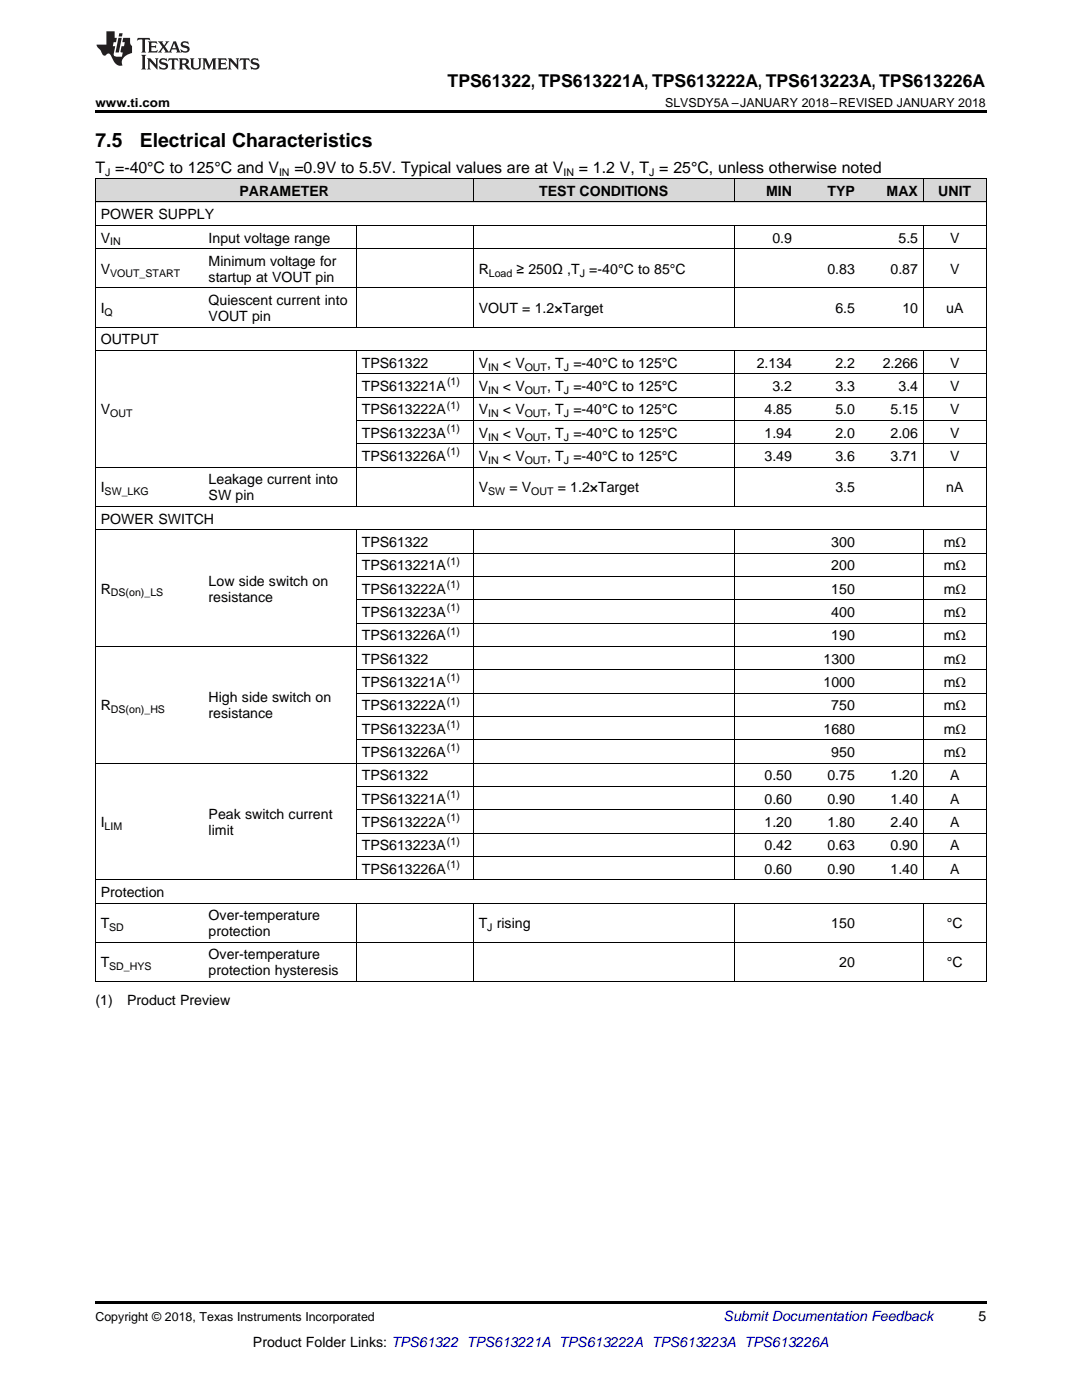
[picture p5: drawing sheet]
<svg xmlns="http://www.w3.org/2000/svg" width="216mm" height="279mm" viewBox="0 0 216 279" stroke-linecap="round" stroke-linejoin="round" font-family="sans-serif">
<defs><g id="words">
<g font-size="3.9">
<text x="19" y="29.3">7.5</text>
<text x="27.9" y="29.3">Electrical Characteristics</text>
</g>
<text font-size="3.5" x="89.3" y="17.3">TPS61322, TPS613221A, TPS613222A, TPS613223A, TPS613226A</text>
<g font-size="3.2">
<text x="19" y="34.4">T =-40°C to 125°C and V</text>
<text x="58.7" y="34.4">=0.9V to 5.5V. Typical values are at V</text>
<text x="115.5" y="34.4">= 1.2 V, T = 25°C, unless otherwise noted</text>
</g>
<g font-size="2.8">
<text x="47.8" y="39.1">PARAMETER</text>
<text x="107.6" y="39.1">TEST CONDITIONS</text>
<text x="152.9" y="39.1">MIN</text>
<text x="165.1" y="39.1">TYP</text>
<text x="176.9" y="39.1">MAX</text>
<text x="187.2" y="39.1">UNIT</text>
<text x="20.1" y="43.7">POWER SUPPLY</text>
<text x="20.1" y="48.4">V</text>
<text x="41.6" y="48.4">Input voltage range</text>
<text x="41.6" y="53.1">Minimum voltage for</text>
<text x="154.1" y="48.4">0.9</text>
<text x="179.3" y="48.4">5.5</text>
<text x="189.6" y="48.4">V</text>
<text x="20.1" y="54.6">V</text>
<text x="41.6" y="56.2">startup at VOUT pin</text>
<text x="95.5" y="54.6">R</text>
<text x="103.1" y="54.6">≥ 250Ω ,T =-40°C to 85°C</text>
<text x="165.1" y="54.6">0.83</text>
<text x="177.7" y="54.6">0.87</text>
<text x="189.6" y="54.6">V</text>
<text x="20.1" y="62.5">I</text>
<text x="41.6" y="60.9">Quiescent current into</text>
<text x="41.6" y="64.1">VOUT pin</text>
<text x="95.5" y="62.5">VOUT = 1.2×Target</text>
<text x="166.7" y="62.5">6.5</text>
<text x="180.1" y="62.5">10</text>
<text x="188.8" y="62.5">uA</text>
<text x="20.1" y="68.7">OUTPUT</text>
<text x="72.2" y="73.4">TPS61322</text>
<text x="95.5" y="73.4">V</text>
<text x="100.4" y="73.4">&lt; V</text>
<text x="109.2" y="73.4">, T =-40°C to 125°C</text>
<text x="151" y="73.4">2.134</text>
<text x="166.7" y="73.4">2.2</text>
<text x="176.1" y="73.4">2.266</text>
<text x="189.6" y="73.4">V</text>
<text x="20.1" y="82.7">V</text>
<text x="72.2" y="78">TPS613221A</text>
<text x="72.2" y="82.7">TPS613222A</text>
<text x="95.5" y="78">V</text>
<text x="95.5" y="82.7">V</text>
<text x="100.4" y="78">&lt; V</text>
<text x="100.4" y="82.7">&lt; V</text>
<text x="109.2" y="78">, T =-40°C to 125°C</text>
<text x="109.2" y="82.7">, T =-40°C to 125°C</text>
<text x="152.5" y="82.7">4.85</text>
<text x="154.1" y="78">3.2</text>
<text x="166.7" y="78">3.3</text>
<text x="166.7" y="82.7">5.0</text>
<text x="177.7" y="82.7">5.15</text>
<text x="179.3" y="78">3.4</text>
<text x="189.6" y="78">V</text>
<text x="189.6" y="82.7">V</text>
<text x="72.2" y="87.3">TPS613223A</text>
<text x="95.5" y="87.3">V</text>
<text x="100.4" y="87.3">&lt; V</text>
<text x="109.2" y="87.3">, T =-40°C to 125°C</text>
<text x="152.5" y="87.3">1.94</text>
<text x="166.7" y="87.3">2.0</text>
<text x="177.7" y="87.3">2.06</text>
<text x="189.6" y="87.3">V</text>
<text x="72.2" y="92">TPS613226A</text>
<text x="95.5" y="92">V</text>
<text x="100.4" y="92">&lt; V</text>
<text x="109.2" y="92">, T =-40°C to 125°C</text>
<text x="152.5" y="92">3.49</text>
<text x="166.7" y="92">3.6</text>
<text x="177.7" y="92">3.71</text>
<text x="189.6" y="92">V</text>
<text x="20.1" y="98.2">I</text>
<text x="41.6" y="96.7">Leakage current into</text>
<text x="41.6" y="99.8">SW pin</text>
<text x="95.5" y="98.2">V</text>
<text x="101.6" y="98.2">= V</text>
<text x="111.3" y="98.2">= 1.2×Target</text>
<text x="166.7" y="98.2">3.5</text>
<text x="188.8" y="98.2">nA</text>
<text x="20.1" y="104.5">POWER SWITCH</text>
<text x="72.2" y="109.1">TPS61322</text>
<text x="72.2" y="113.8">TPS613221A</text>
<text x="165.9" y="109.1">300</text>
<text x="165.9" y="113.8">200</text>
<text x="188.3" y="109.1">mΩ</text>
<text x="188.3" y="113.8">mΩ</text>
<text x="20.1" y="118.5">R</text>
<text x="41.6" y="116.9">Low side switch on</text>
<text x="72.2" y="118.5">TPS613222A</text>
<text x="165.9" y="118.5">150</text>
<text x="188.3" y="118.5">mΩ</text>
<text x="41.6" y="120.1">resistance</text>
<text x="72.2" y="123.1">TPS613223A</text>
<text x="165.9" y="123.1">400</text>
<text x="188.3" y="123.1">mΩ</text>
<text x="72.2" y="127.8">TPS613226A</text>
<text x="165.9" y="127.8">190</text>
<text x="188.3" y="127.8">mΩ</text>
<text x="72.2" y="132.4">TPS61322</text>
<text x="72.2" y="137.1">TPS613221A</text>
<text x="164.3" y="132.4">1300</text>
<text x="164.3" y="137.1">1000</text>
<text x="188.3" y="132.4">mΩ</text>
<text x="188.3" y="137.1">mΩ</text>
<text x="20.1" y="141.7">R</text>
<text x="41.6" y="140.2">High side switch on</text>
<text x="41.6" y="143.3">resistance</text>
<text x="72.2" y="141.7">TPS613222A</text>
<text x="165.9" y="141.7">750</text>
<text x="188.3" y="141.7">mΩ</text>
<text x="72.2" y="146.4">TPS613223A</text>
<text x="164.3" y="146.4">1680</text>
<text x="188.3" y="146.4">mΩ</text>
<text x="72.2" y="151.1">TPS613226A</text>
<text x="72.2" y="155.7">TPS61322</text>
<text x="152.5" y="155.7">0.50</text>
<text x="165.1" y="155.7">0.75</text>
<text x="165.9" y="151.1">950</text>
<text x="177.7" y="155.7">1.20</text>
<text x="188.3" y="151.1">mΩ</text>
<text x="189.6" y="155.7">A</text>
<text x="72.2" y="160.4">TPS613221A</text>
<text x="152.5" y="160.4">0.60</text>
<text x="165.1" y="160.4">0.90</text>
<text x="177.7" y="160.4">1.40</text>
<text x="189.6" y="160.4">A</text>
<text x="20.1" y="165">I</text>
<text x="41.6" y="163.4">Peak switch current</text>
<text x="41.6" y="166.6">limit</text>
<text x="72.2" y="165">TPS613222A</text>
<text x="152.5" y="165">1.20</text>
<text x="165.1" y="165">1.80</text>
<text x="177.7" y="165">2.40</text>
<text x="189.6" y="165">A</text>
<text x="72.2" y="169.7">TPS613223A</text>
<text x="152.5" y="169.7">0.42</text>
<text x="165.1" y="169.7">0.63</text>
<text x="177.7" y="169.7">0.90</text>
<text x="189.6" y="169.7">A</text>
<text x="20.1" y="179">Protection</text>
<text x="72.2" y="174.3">TPS613226A</text>
<text x="152.5" y="174.3">0.60</text>
<text x="165.1" y="174.3">0.90</text>
<text x="177.7" y="174.3">1.40</text>
<text x="189.6" y="174.3">A</text>
<text x="20.1" y="185.2">T</text>
<text x="41.6" y="183.7">Over-temperature</text>
<text x="95.5" y="185.2">T rising</text>
<text x="165.9" y="185.2">150</text>
<text x="188.9" y="185.2">°C</text>
<text x="41.6" y="186.8">protection</text>
<text x="41.6" y="191.5">Over-temperature</text>
<text x="20.1" y="193.1">T</text>
<text x="41.6" y="194.7">protection hysteresis</text>
<text x="167.5" y="193.1">20</text>
<text x="188.9" y="193.1">°C</text>
<text x="19" y="200.5">(1)</text>
<text x="25.4" y="200.5">Product Preview</text>
<text x="195.3" y="263.6">5</text>
<text x="50.5" y="268.9">Product Folder Links: TPS61322 TPS613221A TPS613222A TPS613223A TPS613226A</text>
</g>
<text font-size="2.8" fill="#0000c8" x="144.4" y="263.6">Submit Documentation Feedback</text>
<g font-size="2.5">
<text x="19" y="21.4">www.ti.com</text>
<text x="132.7" y="21.4">SLVSDY5A –JANUARY 2018–REVISED JANUARY 2018</text>
<text x="19" y="263.6">Copyright © 2018, Texas Instruments Incorporated</text>
</g>
<g font-size="2.1">
<text x="21" y="35.1">J</text>
<text x="55.7" y="35.1">IN</text>
<text x="112.4" y="35.1">IN</text>
<text x="129.5" y="35.1">J</text>
<text x="22" y="49">IN</text>
<text x="22" y="55.2">VOUT_START</text>
<text x="97.5" y="55.2">Load</text>
<text x="115.7" y="55.2">J</text>
<text x="20.9" y="63">Q</text>
<text x="89.2" y="76.9">(1)</text>
<text x="97.4" y="73.9">IN</text>
<text x="104.7" y="73.9">OUT</text>
<text x="112.5" y="73.9">J</text>
<text x="22" y="83.3">OUT</text>
<text x="89.2" y="81.6">(1)</text>
<text x="97.4" y="78.6">IN</text>
<text x="97.4" y="83.3">IN</text>
<text x="104.7" y="78.6">OUT</text>
<text x="104.7" y="83.3">OUT</text>
<text x="112.5" y="78.6">J</text>
<text x="112.5" y="83.3">J</text>
<text x="89.2" y="86.2">(1)</text>
<text x="97.4" y="87.9">IN</text>
<text x="104.7" y="87.9">OUT</text>
<text x="112.5" y="87.9">J</text>
<text x="89.2" y="90.9">(1)</text>
<text x="97.4" y="92.6">IN</text>
<text x="104.7" y="92.6">OUT</text>
<text x="112.5" y="92.6">J</text>
<text x="20.9" y="98.8">SW_LKG</text>
<text x="97.4" y="98.8">SW</text>
<text x="106" y="98.8">OUT</text>
<text x="89.2" y="112.7">(1)</text>
<text x="22.1" y="119">DS(on)_LS</text>
<text x="89.2" y="117.3">(1)</text>
<text x="89.2" y="122">(1)</text>
<text x="89.2" y="126.6">(1)</text>
<text x="89.2" y="136">(1)</text>
<text x="22.1" y="142.3">DS(on)_HS</text>
<text x="89.2" y="140.6">(1)</text>
<text x="89.2" y="145.3">(1)</text>
<text x="89.2" y="149.9">(1)</text>
<text x="89.2" y="159.2">(1)</text>
<text x="20.9" y="165.6">LIM</text>
<text x="89.2" y="163.9">(1)</text>
<text x="89.2" y="168.6">(1)</text>
<text x="89.2" y="173.2">(1)</text>
<text x="21.8" y="185.8">SD</text>
<text x="97.2" y="185.8">J</text>
<text x="21.8" y="193.6">SD_HYS</text>
</g>
</g></defs>
<g fill="#d8d8d8">
<path d="M19 35.7h21.6v4.7h-21.6z"/>
<path d="M40.6 35.7h30.5v4.7h-30.5z"/>
<path d="M71.1 35.7h23.4v4.7h-23.4z"/>
<path d="M94.5 35.7h52v4.7h-52z"/>
<path d="M146.5 35.7h12.6v4.7h-12.6z"/>
<path d="M159.1 35.7h12.6v4.7h-12.6z"/>
<path d="M171.7 35.7h12.6v4.7h-12.6z"/>
<path d="M184.3 35.7h12.5v4.7h-12.5z"/>
</g>
<path d="M19 22h177.8v.5h-177.8zM19 195.9h.2zM71 195.9h.1zM94.4 195.9h.1zM146.4 195.9h.1zM184.1 195.9h.2zM196.7 195.9h.1zM19 259.7h177.8v.5h-177.8z" fill="#000"/>
<g fill="none" stroke="#000" stroke-width=".2">
<path d="M19 35.6h177.8M19.1 35.7v160.2M94.4 35.7v4.7M146.5 35.7v4.7M184.2 35.7v4.7M196.8 35.7v160.2M19 57.4h177.8M19 49.6h177.8M19 45h177.8M19 40.3h177.8M71.1 45v20.3M94.4 45v20.3"/>
<path d="M146.5 45v20.3M184.2 45v20.3M19 69.9h177.8M19 65.3h177.8M71.1 70v31.1M71.1 79.3h125.7M71.1 74.6h125.7M94.4 70v31.1M146.5 70v31.1M184.2 70v31.1M19 93.2h177.8M71.1 88.6h125.7"/>
<path d="M71.1 83.9h125.7M19 105.7h177.8M19 101.1h177.8M71.1 105.7v69.9M71.1 119.7h125.7M71.1 115h125.7M71.1 110.4h125.7M94.4 105.7v69.9M146.5 105.7v69.9M184.2 105.7v69.9M19 129h177.8M71.1 138.3h125.7"/>
<path d="M71.1 133.6h125.7M71.1 124.3h125.7M19 152.3h177.8M71.1 156.9h125.7M71.1 147.6h125.7M71.1 143h125.7M19 175.6h177.8M71.1 170.9h125.7M71.1 166.2h125.7M71.1 161.6h125.7M19 195.9h177.8M19 188h177.8"/>
<path d="M19 180.2h177.8M71.1 180.2v15.7M94.4 180.2v15.7M146.5 180.2v15.7M184.2 180.2v15.7"/>
</g>
<g fill="#231f20">
<path d="M27.5 7.6l-.1 .5 .4-.2h.6v.1v2.1l-.2 .4h1l-.3-.4v-2.1l.1-.1h.5l.5 .2-.2-.5zM29.5 8.3l.2 .3v1.5l-.2 .4h1.8l.2-.6a1.04 1.04 0 0 1-1.3 .2v-.7h.6l.3 .2v-.6l-.3 .2h-.6v-.6l.8-.1 .4 .3-.2-.5zM31.5 8.3l.9 1.1-.9 1.1h.8l-.2-.2 .5-.7 .4 .7-.2 .2h1.5l-.1-.2 .1-.4h.9l.1 .4-.2 .2h1l-.3-.3-.7-1.9h-.5l-.9 2-.8-1 .9-1h-.8l.1 .3-.3 .5-.4-.6 .2-.2zM34.7 8.6l.4 1h-.7zM36.3 8.4a.63 .63 0 0 0-.2 .7 .63 .63 0 0 0 .6 .4l.6 .2 .1 .2a.75 .75 0 0 1-.7 .4 .75 .75 0 0 1-.6-.5l.1 .7 .1-.1a1.11 1.11 0 0 0 1.5-.6 1.13 1.13 0 0 0-1.2-.8l-.1-.4a1.04 1.04 0 0 1 1.2 .2l-.2-.5-.1 .1-.5-.2zM28.2 10.9l.2 .4v2.2l-.2 .4h1l-.3-.4v-2.2l.3-.4zM29.3 11.6l.3 .4v1.5l-.3 .4h.8l-.2-.4v-1.3l1.5 1.7v-1.9l.2-.4h-.7l.2 .4v.9l-1.1-1.3zM32 11.8a.62 .62 0 0 0-.2 .7 .62 .62 0 0 0 .6 .4l.6 .1 .1 .3a.76 .76 0 0 1-.7 .3 .76 .76 0 0 1-.6-.4l.1 .7 .1-.1a1.11 1.11 0 0 0 1.5-.6 1.13 1.13 0 0 0-1.2-.8l-.1-.4a1.04 1.04 0 0 1 1.2 .2l-.2-.6-.1 .1-.5-.1zM33.7 11.6l-.2 .6a.61 .61 0 0 1 .8-.3v1.6l-.2 .4h.9l-.2-.4v-1.6a.63 .63 0 0 1 .8 .3l-.2-.6zM35.6 11.6l.3 .4v1.5l-.3 .4h1l-.2-.2v-.8l.5 .2a.76 .76 0 0 0 1.2 .7l-1-1a.58 .58 0 0 0 .6-.5 .58 .58 0 0 0-.5-.6zM36.4 11.9h.1a.45 .45 0 0 1 .5 .1 .45 .45 0 0 1 .1 .5l-.7 .2zM37.9 11.6l.2 .2a2.17 2.17 0 0 0 .3 1.9 .99 .99 0 0 0 1.6-.6v-1.1l.2-.4h-.7l.2 .2a1.92 1.92 0 0 1-.2 1.8 .6 .6 0 0 1-.9-.5v-1.1l.2-.4zM40.4 11.6l.2 .4v1.5l-.2 .4h.7l-.2-.4v-1.4l.8 1.8 .8-1.8v1.4l-.2 .4h.9l-.2-.4v-1.5l.2-.4h-.8l-.6 1.5-.6-1.5zM43.4 11.6l.2 .4v1.5l-.2 .4h1.8l.2-.6a1.04 1.04 0 0 1-1.3 .1v-.6h.5l.4 .2v-.6l-.4 .2h-.5v-.7h.8l.3 .3-.1-.6zM45.5 11.6l.2 .4v1.5l-.2 .4h.7l-.2-.4v-1.3l1.5 1.7v-1.9l.2-.4h-.7l.2 .4v.9l-1.1-1.3zM47.9 11.6l-.1 .6a.61 .61 0 0 1 .8-.3v1.6l-.3 .4h1l-.3-.4 .1-1.6a.63 .63 0 0 1 .7 .3l-.1-.6zM50.2 11.8a.62 .62 0 0 0-.2 .7 .62 .62 0 0 0 .6 .4l.6 .1 .2 .3a.76 .76 0 0 1-.8 .3 .76 .76 0 0 1-.6-.4l.1 .7 .2-.1a1.11 1.11 0 0 0 1.5-.6 1.13 1.13 0 0 0-1.3-.8l-.1-.4a1.04 1.04 0 0 1 1.2 .2l-.1-.6-.2 .1-.5-.1z"/>
<path d="M21.2 6.3v2.6h-1.9l.1 .4 .7 .9a.91 .91 0 0 0 1 .8 .56 .56 0 0 1 .5-.3 .56 .56 0 0 1 .5 .3l.4 .8a1.53 1.53 0 0 0 1.9 1.2 1.54 1.54 0 0 1 1-2.1l.9-.3v-1.4a1.52 1.52 0 0 1-.3-1.6h-1.4l-.2 .8h.5l-.2 .8h-.4l-.2 1v.2l.4 .1-.2 .8a1.93 1.93 0 0 1-1.6-.3l.3-1.8h-.5l.2-.8h.4l.2-.8h-.4v-1.3zM23.6 7.6l-.6 2.9h.7l.6-2.9zM23.8 6.6l-.1 .7h.6l.2-.7z"/>
</g>
<use href="#words"/>
</svg>
